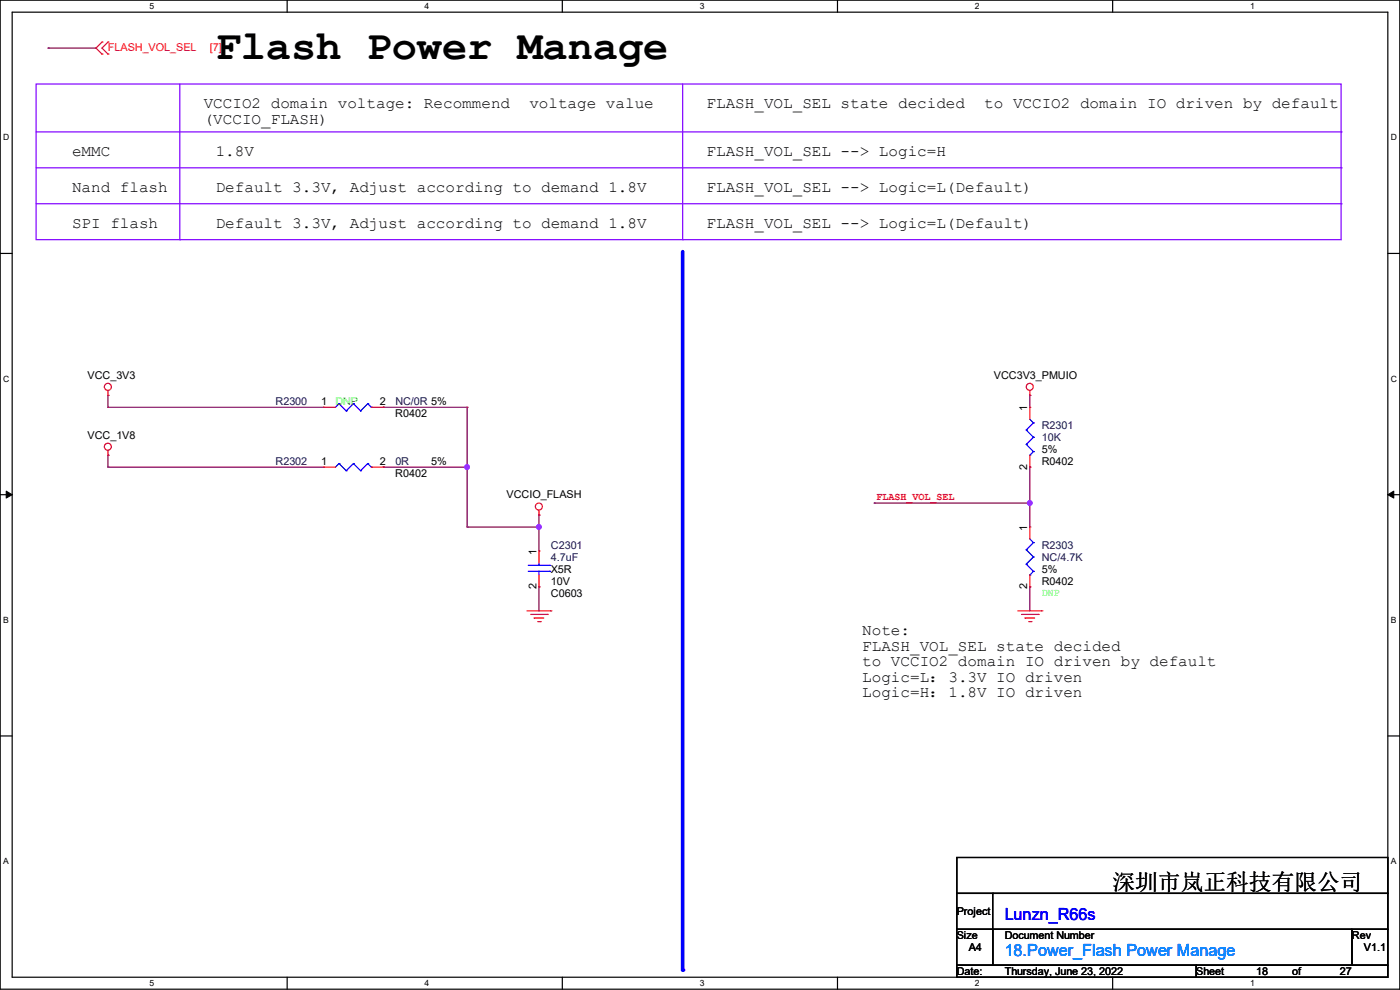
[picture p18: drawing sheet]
<svg xmlns="http://www.w3.org/2000/svg" width="297mm" height="210mm" viewBox="0 0 297 210" stroke-linecap="round" stroke-linejoin="round" font-family="sans-serif">
<defs><g id="words">
<text font-size="8.9" x="45.8" y="12.5">Flash Power Manage</text>
<text font-size="4.8" x="236" y="188.8">深圳市岚正科技有限公司</text>
<text font-size="3.6" fill="#00f" x="213.1" y="195.2">Lunzn_R66s</text>
<text font-size="3.6" fill="#0080ff" x="213.1" y="202.9">18.Power_Flash Power Manage</text>
<g font-size="3.3">
<text x="43.2" y="23">VCCIO2 domain voltage: Recommend</text>
<text x="112.3" y="23">voltage value</text>
<text x="149.9" y="23">FLASH_VOL_SEL state decided</text>
<text x="208.8" y="23">to VCCIO2 domain IO driven by default</text>
<text x="43.2" y="26.3">(VCCIO_FLASH)</text>
<text x="15.3" y="33.1">eMMC</text>
<text x="45.8" y="33.1">1.8V</text>
<text x="149.9" y="33.1">FLASH_VOL_SEL --&gt; Logic=H</text>
<text x="15.3" y="40.8">Nand flash</text>
<text x="45.8" y="40.8">Default 3.3V, Adjust according to demand 1.8V</text>
<text x="149.9" y="40.8">FLASH_VOL_SEL --&gt; Logic=L(Default)</text>
<text x="15.3" y="48.4">SPI flash</text>
<text x="45.8" y="48.4">Default 3.3V, Adjust according to demand 1.8V</text>
<text x="149.9" y="48.4">FLASH_VOL_SEL --&gt; Logic=L(Default)</text>
<text x="182.9" y="134.7">Note:</text>
<text x="182.9" y="138">FLASH_VOL_SEL state decided</text>
<text x="182.9" y="141.4">to VCCIO2 domain IO driven by default</text>
<text x="182.9" y="144.7">Logic=L：3.3V IO driven</text>
<text x="182.9" y="148">Logic=H：1.8V IO driven</text>
</g>
<g font-size="2.3" fill="#f00">
<text x="22.9" y="10.8">FLASH_VOL_SEL</text>
<text x="44.5" y="10.8">[7]</text>
<text x="186" y="106">FLASH_VOL_SEL</text>
</g>
<g font-size="2.3">
<text x="18.6" y="80.3">VCC_3V3</text>
<text x="210.9" y="80.3">VCC3V3_PMUIO</text>
<text x="68.1" y="85.9">1</text>
<text x="80.6" y="85.9">2</text>
<text x="83.9" y="88.5">R0402</text>
<text x="217.9" y="87.2" transform="rotate(-90 217.9 87.2)">1</text>
<text x="18.6" y="93">VCC_1V8</text>
<text x="68.1" y="98.6">1</text>
<text x="80.6" y="98.6">2</text>
<text x="83.9" y="101.2">R0402</text>
<text x="91.5" y="98.6">5%</text>
<text x="217.9" y="99.6" transform="rotate(-90 217.9 99.6)">2</text>
<text x="221" y="98.6">R0402</text>
<text x="221" y="96.1">5%</text>
<text x="107.5" y="105.7">VCCIO_FLASH</text>
<text x="217.9" y="112.6" transform="rotate(-90 217.9 112.6)">1</text>
<text x="113.8" y="117.6" transform="rotate(-90 113.8 117.6)">1</text>
<text x="113.8" y="125" transform="rotate(-90 113.8 125)">2</text>
<text x="116.9" y="121.5">X5R</text>
<text x="116.9" y="124">10V</text>
<text x="217.9" y="125" transform="rotate(-90 217.9 125)">2</text>
<text x="221" y="124">R0402</text>
<text x="221" y="121.5">5%</text>
<text x="116.9" y="126.6">C0603</text>
<text x="203" y="194.1">Project</text>
<text x="203" y="199.2">Size</text>
<text x="205.5" y="201.8">A4</text>
<text x="213.1" y="199.2">Document Number</text>
<text x="286.8" y="199.2">Rev</text>
<text x="289.4" y="201.8">V1.1</text>
<text x="203" y="206.8">Date:</text>
<text x="213.2" y="206.8">Thursday, June 23, 2022</text>
<text x="253.8" y="206.8">Sheet</text>
<text x="266.5" y="206.8">18</text>
<text x="274.1" y="206.8">of</text>
<text x="284.3" y="206.8">27</text>
</g>
<g font-size="2.3" fill="#000080">
<text x="58.5" y="85.9">R2300</text>
<text x="83.9" y="85.9">NC/0R 5%</text>
<text x="221" y="91">R2301</text>
<text x="221" y="93.6">10K</text>
<text x="58.5" y="98.6">R2302</text>
<text x="83.9" y="98.6">0R</text>
<text x="116.9" y="116.4">C2301</text>
<text x="116.9" y="119">4.7uF</text>
<text x="221" y="116.4">R2303</text>
<text x="221" y="119">NC/4.7K</text>
</g>
<g font-size="2.3" fill="#0f0">
<text x="71.2" y="85.9">DNP</text>
<text x="221" y="126.4">DNP</text>
</g>
<g font-size="1.8">
<text x="31.7" y="1.9">5</text>
<text x="90.1" y="1.9">4</text>
<text x="148.5" y="1.9">3</text>
<text x="206.8" y="1.9">2</text>
<text x="265.2" y="1.9">1</text>
<text x=".7" y="29.8">D</text>
<text x="295.1" y="29.8">D</text>
<text x=".7" y="80.9">C</text>
<text x="295.1" y="80.9">C</text>
<text x=".7" y="132.1">B</text>
<text x="295.1" y="132.1">B</text>
<text x=".7" y="183.3">A</text>
<text x="295.1" y="183.3">A</text>
<text x="31.7" y="209.2">5</text>
<text x="90.1" y="209.2">4</text>
<text x="148.5" y="209.2">3</text>
<text x="206.8" y="209.2">2</text>
<text x="265.2" y="209.2">1</text>
</g>
</g></defs>
<path d="M0 0h297v209.8h-297zM2.6 2.6h291.8v204.7h-291.8z" fill="none" stroke="#000" stroke-width=".25"/>
<g fill="#fff">
<path d="M31.7 .3h1v2h-1z"/>
<path d="M31.7 207.6h1v1.9h-1z"/>
</g>
<path d="M60.9 0v2.6M60.9 207.3v2.5" fill="none" stroke="#000" stroke-width=".25"/>
<g fill="#fff">
<path d="M90.1 .3h1v2h-1z"/>
<path d="M90.1 207.6h1v1.9h-1z"/>
</g>
<path d="M119.3 0v2.6M119.3 207.3v2.5" fill="none" stroke="#000" stroke-width=".25"/>
<g fill="#fff">
<path d="M148.5 .3h.9v2h-.9z"/>
<path d="M148.5 207.6h.9v1.9h-.9z"/>
</g>
<path d="M177.7 0v2.6M177.7 207.3v2.5" fill="none" stroke="#000" stroke-width=".25"/>
<g fill="#fff">
<path d="M206.8 .3h1v2h-1z"/>
<path d="M206.8 207.6h1v1.9h-1z"/>
</g>
<path d="M236.1 0v2.6M236.1 207.3v2.5" fill="none" stroke="#000" stroke-width=".25"/>
<g fill="#fff">
<path d="M265.2 .3h1v2h-1z"/>
<path d="M265.2 207.6h1v1.9h-1z"/>
<path d="M.7 28.2h1.2v1.9h-1.2z"/>
<path d="M295.1 28.2h1.2v1.9h-1.2z"/>
<path d="M.7 79.3h1.2v2h-1.2z"/>
<path d="M295.1 79.3h1.2v2h-1.2z"/>
</g>
<path d="M0 53.8h2.6M294.4 53.8h2.6" fill="none" stroke="#000" stroke-width=".25"/>
<g fill="#fff">
<path d="M.7 130.5h1.2v2h-1.2z"/>
<path d="M295.1 130.5h1.1v2h-1.1z"/>
</g>
<path d="M0 104.9h2.6M294.4 104.9h2.6" fill="none" stroke="#000" stroke-width=".25"/>
<path d="M1.3 104.2l1.3 .7-1.3 .8zM294.4 104.9l1.3-.7v1.5z" fill="#000" stroke="#000" stroke-width=".21"/>
<g fill="#fff">
<path d="M.7 181.7h1.2v2h-1.2z"/>
<path d="M295.1 181.7h1.1v2h-1.1z"/>
</g>
<path d="M0 156.1h2.6M294.4 156.1h2.6" fill="none" stroke="#000" stroke-width=".25"/>
<path d="M144.8 53.4v152.4" fill="none" stroke="#00f" stroke-width=".76"/>
<circle cx="144.8" cy="205.8" r=".38" fill="#00f"/>
<path d="M7.7 17.8h276.8v33h-276.8zM38.1 17.8v33M144.8 17.8v33M7.7 28h276.8M7.7 35.6h276.8M284.5 28h.1M284.5 35.6h.1M7.7 43.2h276.8M38.1 50.8h.1M144.8 50.8h.1M284.5 43.2h.1" fill="none" stroke="#8000ff" stroke-width=".25"/>
<g fill="none" stroke="#800040" stroke-width=".25">
<path d="M10.2 10.2h.1M10.2 10.2h10.2M22.9 99.1h.1M22.9 96.6h.1M22.9 86.4h.1M22.9 83.9h.1M22.9 99.1h45.7M22.9 83.9v2.5M22.9 96.6v2.5M22.9 86.4h45.7M81.3 99.1h.1M81.3 86.4h.1"/>
<path d="M81.3 99.1h17.8M81.3 86.4h17.8M99.1 99.1h.1M99.1 86.4h.1M99.1 86.4v25.4M218.5 83.9h.1M218.5 99.1h.1M218.5 83.9v2.5M218.5 99.1v12.7M99.1 111.8h.1M99.1 111.8h15.2M114.3 111.8h.1"/>
<path d="M114.3 109.3h.1M114.3 109.3v7.6M185.5 106.7h.1M185.5 106.7h33M218.5 106.7h.1M114.3 124.5h.1M114.3 124.5v5.1M218.5 124.5h.1M218.5 124.5v5.1"/>
</g>
<g fill="#f0f" stroke="#f0f" stroke-width=".25">
<circle cx="99.1" cy="99.1" r=".49"/>
<circle cx="114.3" cy="111.8" r=".49"/>
<circle cx="218.5" cy="106.7" r=".49"/>
</g>
<g fill="none" stroke="#f00" stroke-width=".25">
<path d="M21.6 8.9h.1M21.6 11.5h.1M21.6 8.9l-1.2 1.3 1.2 1.3M22.9 11.5h.1M22.9 8.9h.1M22.9 8.9l-1.3 1.3 1.3 1.3M22.9 96.6h.1M22.9 83.9h.1M22.9 82.8v1.1M22.9 95.5v1.1M68.6 86.4h.1M68.6 99.1h.1"/>
<path d="M68.6 86.4h2.6M68.6 99.1h2.6M78.8 86.4h2.5M78.8 99.1h2.5M81.3 86.4h.1M81.3 99.1h.1M218.5 83.9h.1M218.5 86.4h.1M218.5 99.1h.1M218.5 82.8v1.1M218.5 86.4v2.5M218.5 96.6v2.5"/>
<path d="M114.3 109.3h.1M114.3 116.9h.1M114.3 108.2v1.1M114.3 116.9v2.5M218.5 111.8h.1M218.5 111.8v2.5M111.8 129.6h5.1M112.6 130.3h3.5M113.3 131.1h.1M113.3 131.1h2.1M114.1 131.9h.5M114.3 124.5h.1"/>
<path d="M114.3 122v2.5M114.6 131.9h.1M116.1 130.3h.1M116.9 129.6h.1M215.9 129.6h5.1M216.7 130.3h3.6M217.5 131.1h.1M217.5 131.1h2M218.2 131.9h.5M218.5 124.5h.1M218.5 122v2.5M218.7 131.9h.1"/>
<path d="M220.3 130.3h.1M221 129.6h.1"/>
<circle cx="22.9" cy="94.8" r=".74"/>
<circle cx="22.9" cy="82.1" r=".74"/>
<circle cx="218.5" cy="82.1" r=".74"/>
<circle cx="114.3" cy="107.5" r=".74"/>
</g>
<path d="M203 181.9h91.4v7.6h-91.4zM203 189.5h91.4v7.6h-91.4zM203 197.1h7.6v7.7h-7.6zM210.6 197.1h76.2v7.7h-76.2zM210.6 189.5h.1M210.6 189.5v7.6M286.8 197.1h7.6v7.7h-7.6zM203 204.8h50.8v2.5h-50.8zM253.8 204.8h40.6v2.5h-40.6z" fill="none" stroke="#000" stroke-width=".25"/>
<g fill="none" stroke="#00f" stroke-width=".25">
<path d="M71.9 85.6h.1M71.9 98.3h.1M71.9 85.6l-.7 .8M71.9 85.6l1.5 1.6M71.9 98.3l-.7 .8M71.9 98.3l1.5 1.6M73.4 87.2h.1M73.4 99.9h.1M75 85.6h.1M75 98.3h.1M75 85.6l-1.6 1.6M75 85.6l1.5 1.6"/>
<path d="M75 98.3l-1.6 1.6M75 98.3l1.5 1.6M76.5 87.2h.1M76.5 99.9h.1M78 85.6h.1M78 98.3h.1M78 85.6l-1.5 1.6M78 85.6l.8 .8M78 98.3l-1.5 1.6M78 98.3l.8 .8M78.8 86.4h.1M78.8 99.1h.1"/>
<path d="M217.7 91.2h.1M217.7 94.3h.1M217.7 91.2l1.5 1.6M217.7 94.3l1.5 1.5M218.5 96.6h.1M218.5 88.9l.7 .8M219.2 89.7h.1M219.2 92.8h.1M219.2 95.8h.1M219.2 89.7l-1.5 1.5M219.2 92.8l-1.5 1.5M219.2 95.8l-.7 .8"/>
<path d="M112.1 119.9h4.5M114.3 119.9h.1M114.3 119.4v.5M116.6 119.9h.1M217.7 116.6h.1M217.7 119.7h.1M217.7 116.6l1.5 1.6M217.7 119.7l1.5 1.5M218.5 114.3l.7 .8M219.2 115.1h.1M219.2 118.2h.1M219.2 115.1l-1.5 1.5"/>
<path d="M219.2 118.2l-1.5 1.5M112.1 121.2h4.5M114.3 121.2h.1M114.3 121.2v.8M116.6 121.2h.1M218.5 122h.1M219.2 121.2h.1M219.2 121.2l-.7 .8"/>
</g>
<use href="#words"/>
</svg>
